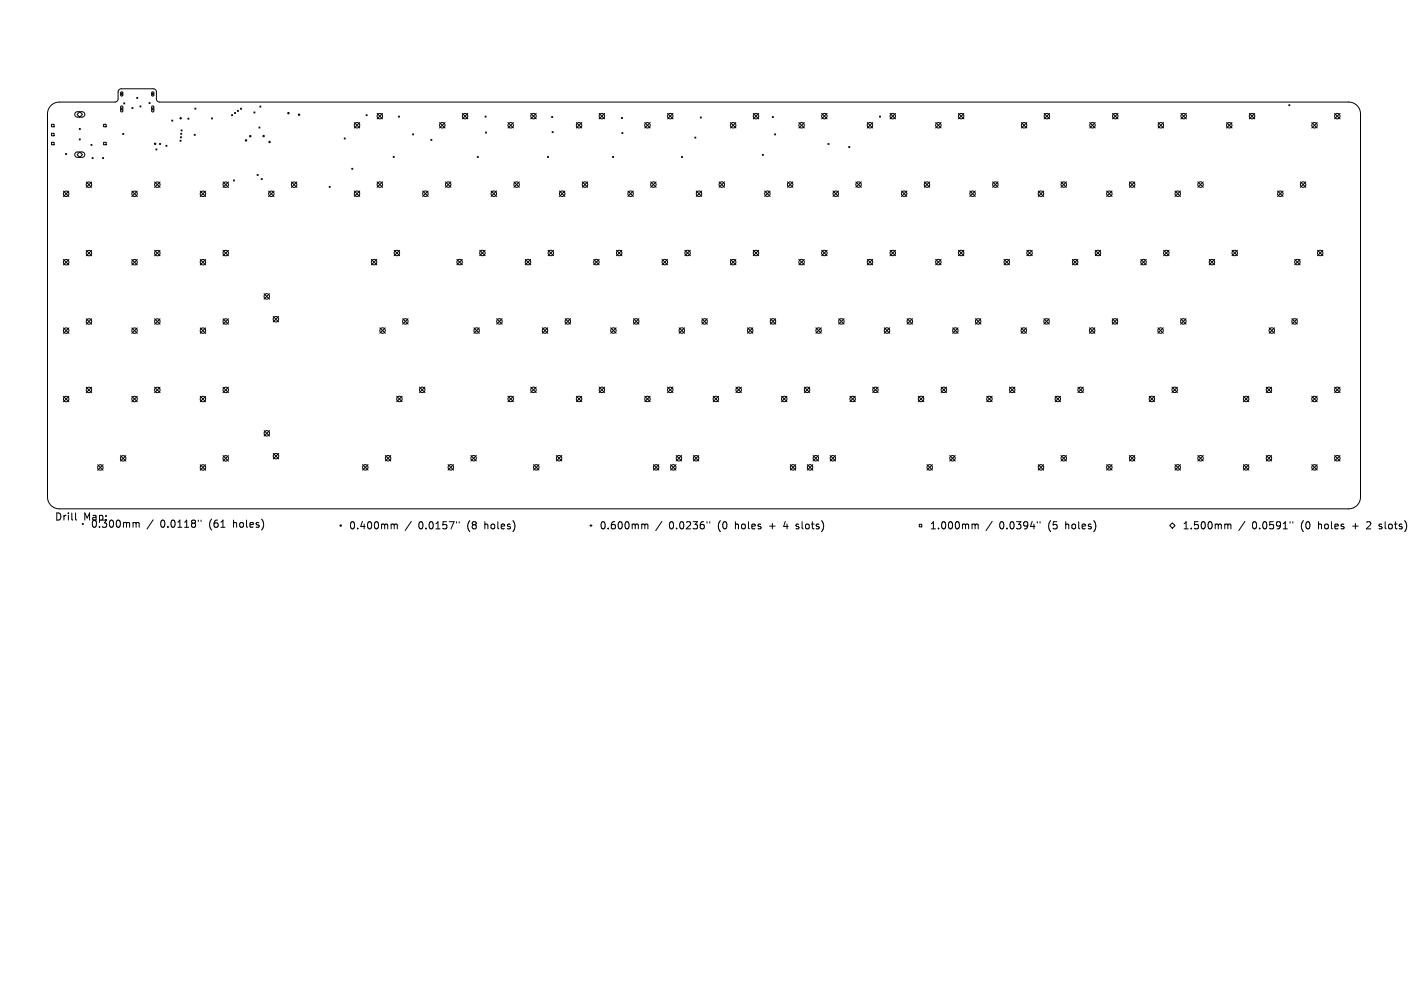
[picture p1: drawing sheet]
<svg xmlns="http://www.w3.org/2000/svg" width="297mm" height="210mm" viewBox="0 0 297 210" stroke-linecap="round" stroke-linejoin="round" font-family="sans-serif">
<defs><g id="words">
<g font-size="2.1">
<text x="11.5" y="110">Drill</text>
<text x="17.6" y="110">Map:</text>
<text x="19.1" y="111.5">0.300mm</text>
<text x="33.8" y="111.5">0.0118&quot;</text>
<text x="44.2" y="111.5">(61</text>
<text x="49.4" y="111.5">holes)</text>
<text x="73.5" y="111.8">0.400mm</text>
<text x="88.3" y="111.8">0.0157&quot;</text>
<text x="98.7" y="111.8">(8</text>
<text x="102.4" y="111.8">holes)</text>
<text x="126.4" y="111.8">0.600mm</text>
<text x="141.1" y="111.8">0.0236&quot;</text>
<text x="151.5" y="111.8">(0</text>
<text x="155.3" y="111.8">holes</text>
<text x="162.6" y="111.8">+</text>
<text x="165.8" y="111.8">4</text>
<text x="168.6" y="111.8">slots)</text>
<text x="196.1" y="111.8">1.000mm</text>
<text x="210.8" y="111.8">0.0394&quot;</text>
<text x="221.2" y="111.8">(5</text>
<text x="224.9" y="111.8">holes)</text>
<text x="249.4" y="111.8">1.500mm</text>
<text x="264.1" y="111.8">0.0591&quot;</text>
<text x="274.5" y="111.8">(0</text>
<text x="278.3" y="111.8">holes</text>
<text x="285.6" y="111.8">+</text>
<text x="288.8" y="111.8">2</text>
<text x="291.6" y="111.8">slots)</text>
</g>
</g></defs>
<g fill="none" stroke="#000" stroke-width=".21">
<path d="M25.5 19.8h.4M25.5 19.4h.2l.2 .1v.6l-.2 .2-.2-.2zM25.7 19.6v.4M32 19.8h.5M32.1 19.4h.2l.1 .1v.6l-.1 .2-.3-.2zM32.2 19.6v.4M10.7 22.3l.8-.5 .8-.3h12.1l.5-.5 .1-1.9 .6-.4 7 .1 .4 .5v1.8l.3 .3 .4 .1h250.8a2.49 2.49 0 0 1 2.5 2.5v80.8a2.49 2.49 0 0 1-2.5 2.5h-272a2.49 2.49 0 0 1-2.5-2.5v-80.8l.2-.8zM10.9 26.2h.5v.5h-.5zM10.9 28.1h.5v.5h-.5zM10.9 30h.5v.5h-.5zM13.8 32.4l.3 .2M14.1 32.4l-.3 .2"/>
<path d="M15.9 23.7l.4-.1h1.2l.3 .2 .1 .5-.4 .4h-1.3l-.4-.4zM15.9 32.2l.4-.2 1.2 .1 .3 .2 .1 .5-.4 .4h-1.3l-.4-.4zM16.3 24.1l.5-.5 .6 .5-.6 .6zM16.3 32.6l.5-.6 .6 .6-.6 .6zM16.7 27.1l.2 .2M16.7 29.3l.2 .2M16.9 27.1l-.2 .2M16.9 29.3l-.2 .2M18.2 38.4l1.1 1.1M19.2 30.4l.2 .3M19.3 38.4l-1.1 1.1M19.4 30.4l-.2 .3"/>
<path d="M19.4 33.2l.2 .3M19.6 33.2l-.2 .3M21.6 33.2l.3 .3M21.9 33.2l-.3 .3M21.9 26.2h.5v.5h-.5zM21.9 30h.5v.5h-.5zM25.5 23h.4M25.5 22.4l.3-.1 .1 .2v.9l-.2 .2-.2-.2zM25.7 22.7v.5M25.9 28.1l.2 .3M26.1 21.7l.2 .2M26.1 28.1l-.2 .3"/>
<path d="M26.3 21.7l-.2 .2M27.8 22.7l.2 .2M28 22.7l-.2 .2M28.8 20.5l.3 .3M29.1 20.5l-.3 .3M29.5 22.3l.2 .3M29.7 22.3l-.2 .3M31.4 21.6l.3 .2M31.7 21.6l-.3 .2M32 23h.5M32.1 22.4l.2-.1 .1 .2v.9l-.1 .2-.3-.2zM32.2 22.7v.5"/>
<path d="M32.6 38.4l1.2 1.1M32.9 31.4l.2 .2M33.1 31.4l-.2 .2M33.6 30.2l.3 .3M33.8 38.4l-1.2 1.1M33.9 30.2l-.3 .3M35 30.6l.2 .3M35.2 30.6l-.2 .3M36.2 25.3l.3 .2M36.5 25.3l-.3 .2M38 29.6l.2 .2M38.1 28.8l.2 .3"/>
<path d="M38.1 28.1l.2 .2M38.2 27.4l.2 .2M38.2 29.6l-.2 .2M38.3 28.8l-.2 .3M38.3 28.1l-.2 .2M38.4 27.4l-.2 .2M39.6 24.9l.3 .2M39.9 24.9l-.3 .2M41 28.3l.2 .2M41.1 22.8l.2 .2M41.2 28.3l-.2 .2M41.3 22.8l-.2 .2"/>
<path d="M44.6 24.9l.2 .2M44.8 24.9l-.2 .2M47 38.4l1.2 1.1M48.2 38.4l-1.2 1.1M48.8 24.2l.3 .2M49.1 24.2l-.3 .2M49.2 37.9l.3 .3M49.5 37.9l-.3 .3M49.5 23.7l.2 .2M49.7 23.7l-.2 .2M50.1 23.3l.2 .2M50.3 23.3l-.2 .2"/>
<path d="M50.7 22.8l.3 .2M51 22.8l-.3 .2M53.6 23.6l.2 .2M53.8 23.6l-.2 .2M54.2 36.8l.3 .2M54.5 36.8l-.3 .2M54.6 26.8l.2 .2M54.8 22.4l.2 .2M54.8 26.8l-.2 .2M55 22.4l-.2 .2M55.1 37.7l.2 .2M55.3 37.7l-.2 .2"/>
<path d="M61.5 38.4l1.1 1.1M62.6 38.4l-1.1 1.1M69.4 39.3l.3 .2M69.7 39.3l-.3 .2M72.6 29.1l.2 .2M72.8 29.1l-.2 .2M74.2 35.5l.2 .2M74.4 35.5l-.2 .2M74.7 25.8l1.2 1.2M75.9 25.8l-1.2 1.2M77.2 24.2l.2 .2M77.4 24.2l-.2 .2"/>
<path d="M79.5 23.9l1.2 1.2M79.5 38.3l1.2 1.2M80.7 23.9l-1.2 1.2M80.7 38.3l-1.2 1.2M82.9 33l.3 .2M83.2 33l-.3 .2M84 24.5l.3 .2M84.3 24.5l-.3 .2M87 28.2l.3 .3M87.3 28.2l-.3 .3M90.9 29.4l.2 .2M91.1 29.4l-.2 .2"/>
<path d="M92.7 25.8l1.2 1.2M93.9 25.8l-1.2 1.2M94 38.3l1.1 1.2M95.1 38.3l-1.1 1.2M97.5 23.9l1.2 1.2M98.7 23.9l-1.2 1.2M100.7 33l.2 .2M100.9 33l-.2 .2M102.3 24.5l.2 .2M102.4 27.8l.2 .3M102.5 24.5l-.2 .2M102.6 27.8l-.2 .3"/>
<path d="M107.1 25.8l1.2 1.2M108.3 25.8l-1.2 1.2M108.4 38.3l1.1 1.2M109.5 38.3l-1.1 1.2M112 23.9l1.1 1.2M113.1 23.9l-1.1 1.2M115.5 33l.2 .2M115.7 33l-.2 .2M116.4 24.6l.2 .2M116.5 27.7l.2 .3M116.6 24.6l-.2 .2M116.7 27.7l-.2 .3"/>
<path d="M121.6 25.8l1.1 1.2M122.7 25.8l-1.1 1.2M122.8 38.3l1.2 1.2M124 38.3l-1.2 1.2M126.4 23.9l1.1 1.2M127.5 23.9l-1.1 1.2M129.2 33l.2 .2M129.4 33l-.2 .2M131.1 24.8l.2 .2M131.2 27.9l.2 .3M131.3 24.8l-.2 .2M131.4 27.9l-.2 .3"/>
<path d="M136 25.8l1.2 1.2M137.2 25.8l-1.2 1.2M137.2 38.3l1.2 1.2M138.4 38.3l-1.2 1.2M140.8 23.9l1.2 1.2M142 23.9l-1.2 1.2M143.8 33l.2 .2M144 33l-.2 .2M146.6 28.9l.2 .2M146.8 28.9l-.2 .2M147.7 24.7l.2 .2M147.9 24.7l-.2 .2"/>
<path d="M151.7 38.3l1.1 1.2M152.8 38.3l-1.1 1.2M154.1 25.8l1.1 1.2M155.2 25.8l-1.1 1.2M158.9 23.9l1.1 1.2M160 23.9l-1.1 1.2M160.8 32.5l.2 .3M161 32.5l-.2 .3M162.9 24.6l.2 .2M163.1 24.6l-.2 .2M163.4 28.2l.2 .3M163.6 28.2l-.2 .3"/>
<path d="M166.1 38.3l1.2 1.2M167.3 38.3l-1.2 1.2M168.5 25.8l1.2 1.2M169.7 25.8l-1.2 1.2M173.3 23.9l1.2 1.2M174.5 23.9l-1.2 1.2M174.6 30.2l.3 .3M174.9 30.2l-.3 .3M179 30.9l.3 .2M179.3 30.9l-.3 .2M180.5 38.3l1.2 1.2M181.7 38.3l-1.2 1.2"/>
<path d="M182.9 25.8l1.2 1.2M184.1 25.8l-1.2 1.2M185.5 24.5l.2 .2M185.7 24.5l-.2 .2M187.7 23.9l1.2 1.2M188.9 23.9l-1.2 1.2M195 38.3l1.1 1.2M196.1 38.3l-1.1 1.2M197.4 25.8l1.1 1.2M198.5 25.8l-1.1 1.2M202.2 23.9l1.1 1.2M203.3 23.9l-1.1 1.2"/>
<path d="M209.4 38.3l1.1 1.2M210.5 38.3l-1.1 1.2M215.4 25.8l1.2 1.2M216.6 25.8l-1.2 1.2M220.2 23.9l1.2 1.2M221.4 23.9l-1.2 1.2M223.8 38.3l1.2 1.2M225 38.3l-1.2 1.2M229.9 25.8l1.1 1.2M231 25.8l-1.1 1.2M234.7 23.9l1.1 1.2M235.8 23.9l-1.1 1.2"/>
<path d="M238.2 38.3l1.2 1.2M239.4 38.3l-1.2 1.2M244.3 25.8l1.1 1.2M245.4 25.8l-1.1 1.2M249.1 23.9l1.2 1.2M250.3 23.9l-1.2 1.2M252.7 38.3l1.1 1.2M253.8 38.3l-1.1 1.2M258.7 25.8l1.2 1.2M259.9 25.8l-1.2 1.2M263.5 23.9l1.2 1.2M264.7 23.9l-1.2 1.2"/>
<path d="M271.9 22.1l.2 .2M272.1 22.1l-.2 .2M274.3 38.3l1.2 1.2M275.5 38.3l-1.2 1.2M276.7 25.8l1.2 1.2M277.9 25.8l-1.2 1.2M281.5 23.9l1.2 1.2M282.7 23.9l-1.2 1.2M13.4 40.3l1.1 1.1M13.4 54.7l1.1 1.2M14.5 40.3l-1.1 1.1M14.5 54.7l-1.1 1.2"/>
<path d="M18.2 52.8l1.1 1.1M19.3 52.8l-1.1 1.1M27.8 40.3l1.2 1.1M27.8 54.7l1.2 1.2M29 40.3l-1.2 1.1M29 54.7l-1.2 1.2M32.6 52.8l1.2 1.1M33.8 52.8l-1.2 1.1M42.2 54.7l1.2 1.2M42.2 40.3l1.2 1.1M43.4 40.3l-1.2 1.1M43.4 54.7l-1.2 1.2"/>
<path d="M47 52.8l1.2 1.1M48.2 52.8l-1.2 1.1M56.7 40.3l1.1 1.1M57.8 40.3l-1.1 1.1M74.7 40.3l1.2 1.1M75.9 40.3l-1.2 1.1M78.3 54.7l1.2 1.1M79.5 54.7l-1.2 1.1M83.1 52.8l1.2 1.1M84.3 52.8l-1.2 1.1M89.2 40.3l1.1 1.1M90.3 40.3l-1.1 1.1"/>
<path d="M96.4 54.7l1.1 1.1M97.5 54.7l-1.1 1.1M101.2 52.8l1.1 1.1M102.3 52.8l-1.1 1.1M103.6 40.3l1.1 1.1M104.7 40.3l-1.1 1.1M110.8 54.7l1.2 1.1M112 54.7l-1.2 1.1M115.6 52.8l1.2 1.1M116.8 52.8l-1.2 1.1M118 40.3l1.2 1.1M119.2 40.3l-1.2 1.1"/>
<path d="M125.2 54.7l1.2 1.1M126.4 54.7l-1.2 1.1M130 52.8l1.2 1.1M131.2 52.8l-1.2 1.1M132.4 40.3l1.2 1.1M133.6 40.3l-1.2 1.1M139.7 54.7l1.1 1.1M140.8 54.7l-1.1 1.1M144.5 52.8l1.1 1.1M145.6 52.8l-1.1 1.1M146.9 40.3l1.1 1.1M148 40.3l-1.1 1.1"/>
<path d="M154.1 54.7l1.1 1.1M155.2 54.7l-1.1 1.1M158.9 52.8l1.1 1.1M160 52.8l-1.1 1.1M161.3 40.3l1.1 1.1M162.4 40.3l-1.1 1.1M168.5 54.7l1.2 1.1M169.7 54.7l-1.2 1.1M173.3 52.8l1.2 1.1M174.5 52.8l-1.2 1.1M175.7 40.3l1.2 1.1M176.9 40.3l-1.2 1.1"/>
<path d="M182.9 54.7l1.2 1.1M184.1 54.7l-1.2 1.1M187.7 52.8l1.2 1.1M188.9 52.8l-1.2 1.1M190.1 40.3l1.2 1.1M191.3 40.3l-1.2 1.1M197.4 54.7l1.1 1.1M198.5 54.7l-1.1 1.1M202.2 52.8l1.1 1.1M203.3 52.8l-1.1 1.1M204.6 40.3l1.1 1.1M205.7 40.3l-1.1 1.1"/>
<path d="M211.8 54.7l1.1 1.1M212.9 54.7l-1.1 1.1M216.6 52.8l1.1 1.1M217.7 52.8l-1.1 1.1M219 40.3l1.2 1.1M220.2 40.3l-1.2 1.1M226.2 54.7l1.2 1.1M227.4 54.7l-1.2 1.1M231 52.8l1.2 1.1M232.2 52.8l-1.2 1.1M233.4 40.3l1.2 1.1M234.6 40.3l-1.2 1.1"/>
<path d="M240.6 54.7l1.2 1.1M241.8 54.7l-1.2 1.1M245.4 52.8l1.2 1.1M246.6 52.8l-1.2 1.1M247.9 40.3l1.1 1.1M249 40.3l-1.1 1.1M255.1 54.7l1.1 1.1M256.2 54.7l-1.1 1.1M259.9 52.8l1.1 1.1M261 52.8l-1.1 1.1M269.5 40.3l1.1 1.1M270.6 40.3l-1.1 1.1"/>
<path d="M273.1 54.7l1.2 1.1M274.3 54.7l-1.2 1.1M277.9 52.8l1.2 1.1M279.1 52.8l-1.2 1.1M13.4 69.1l1.1 1.2M14.5 69.1l-1.1 1.2M18.2 67.2l1.1 1.2M19.3 67.2l-1.1 1.2M27.8 69.1l1.2 1.2M29 69.1l-1.2 1.2M32.6 67.2l1.2 1.2M33.8 67.2l-1.2 1.2"/>
<path d="M42.2 69.1l1.2 1.2M43.4 69.1l-1.2 1.2M47 67.2l1.2 1.2M48.2 67.2l-1.2 1.2M55.7 61.9l1.1 1.2M56.8 61.9l-1.1 1.2M57.6 66.7l1.2 1.2M58.8 66.7l-1.2 1.2M80.1 69.1l1.2 1.2M81.3 69.1l-1.2 1.2M84.9 67.2l1.2 1.1M86.1 67.2l-1.2 1.1"/>
<path d="M100 69.1l1.1 1.2M101.1 69.1l-1.1 1.2M104.8 67.2l1.1 1.1M105.9 67.2l-1.1 1.1M114.4 69.1l1.1 1.2M115.5 69.1l-1.1 1.2M119.2 67.2l1.2 1.1M120.4 67.2l-1.2 1.1M128.8 69.1l1.2 1.2M130 69.1l-1.2 1.2M133.6 67.2l1.2 1.1M134.8 67.2l-1.2 1.1"/>
<path d="M143.2 69.1l1.2 1.2M144.4 69.1l-1.2 1.2M148.1 67.2l1.1 1.1M149.2 67.2l-1.1 1.1M157.7 69.1l1.1 1.2M158.8 69.1l-1.1 1.2M162.5 67.2l1.1 1.1M163.6 67.2l-1.1 1.1M172.1 69.1l1.2 1.2M173.3 69.1l-1.2 1.2M176.9 67.2l1.2 1.1M178.1 67.2l-1.2 1.1"/>
<path d="M186.5 69.1l1.2 1.2M187.7 69.1l-1.2 1.2M191.3 67.2l1.2 1.1M192.5 67.2l-1.2 1.1M200.9 69.1l1.2 1.2M202.1 69.1l-1.2 1.2M205.8 67.2l1.1 1.1M206.9 67.2l-1.1 1.1M215.4 69.1l1.1 1.2M216.5 69.1l-1.1 1.2M220.2 67.2l1.1 1.1M221.3 67.2l-1.1 1.1"/>
<path d="M229.8 69.1l1.2 1.2M231 69.1l-1.2 1.2M234.6 67.2l1.2 1.1M235.8 67.2l-1.2 1.1M244.2 69.1l1.2 1.2M245.4 69.1l-1.2 1.2M249 67.2l1.2 1.1M250.2 67.2l-1.2 1.1M267.7 69.1l1.2 1.2M268.9 69.1l-1.2 1.2M272.5 67.2l1.2 1.1M273.7 67.2l-1.2 1.1"/>
<path d="M13.4 83.6l1.1 1.1M14.5 83.6l-1.1 1.1M18.2 81.6l1.1 1.2M19.3 81.6l-1.1 1.2M20.6 98l1.1 1.1M21.7 98l-1.1 1.1M25.4 96.1l1.2 1.1M26.6 96.1l-1.2 1.1M27.8 83.6l1.2 1.1M29 83.6l-1.2 1.1M32.6 81.6l1.2 1.2M33.8 81.6l-1.2 1.2"/>
<path d="M42.2 98l1.2 1.1M42.2 83.6l1.2 1.1M43.4 83.6l-1.2 1.1M43.4 98l-1.2 1.1M47 81.6l1.2 1.2M47 96.1l1.2 1.1M48.2 81.6l-1.2 1.2M48.2 96.1l-1.2 1.1M55.7 90.8l1.2 1.1M56.9 90.8l-1.2 1.1M57.6 95.6l1.2 1.2M58.8 95.6l-1.2 1.2"/>
<path d="M76.5 98l1.1 1.1M77.6 98l-1.1 1.1M81.3 96l1.1 1.2M82.4 96l-1.1 1.2M83.7 83.5l1.1 1.2M84.8 83.5l-1.1 1.2M88.5 81.6l1.1 1.2M89.6 81.6l-1.1 1.2M94.5 98l1.2 1.1M95.7 98l-1.2 1.1M99.3 96l1.2 1.2M100.5 96l-1.2 1.2"/>
<path d="M107.1 83.5l1.2 1.2M108.3 83.5l-1.2 1.2M112 81.6l1.1 1.2M112.5 98l1.2 1.1M113.1 81.6l-1.1 1.2M113.7 98l-1.2 1.1M117.4 96l1.1 1.2M118.5 96l-1.1 1.2M121.6 83.5l1.1 1.2M122.7 83.5l-1.1 1.2M126.4 81.6l1.1 1.2M127.5 81.6l-1.1 1.2"/>
<path d="M136 83.5l1.2 1.2M137.2 83.5l-1.2 1.2M137.8 98l1.2 1.1M139 98l-1.2 1.1M140.8 81.6l1.2 1.2M141.4 98l1.2 1.1M142 81.6l-1.2 1.2M142.6 98l-1.2 1.1M142.6 96l1.2 1.2M143.8 96l-1.2 1.2M146.3 96.1l1.1 1.1M147.4 96.1l-1.1 1.1"/>
<path d="M150.4 83.5l1.2 1.2M151.6 83.5l-1.2 1.2M155.2 81.6l1.2 1.2M156.4 81.6l-1.2 1.2M164.9 83.5l1.1 1.2M166 83.5l-1.1 1.2M166.7 98l1.2 1.1M167.9 98l-1.2 1.1M169.7 81.6l1.1 1.2M170.3 98l1.2 1.1M170.8 81.6l-1.1 1.2M171.5 98l-1.2 1.1"/>
<path d="M171.5 96l1.2 1.2M172.7 96l-1.2 1.2M175.1 96.1l1.2 1.1M176.3 96.1l-1.2 1.1M179.3 83.5l1.1 1.2M180.4 83.5l-1.1 1.2M184.1 81.6l1.1 1.2M185.2 81.6l-1.1 1.2M193.7 83.5l1.2 1.2M194.9 83.5l-1.2 1.2M195.5 98l1.2 1.1M196.7 98l-1.2 1.1"/>
<path d="M198.5 81.6l1.2 1.2M199.7 81.6l-1.2 1.2M200.3 96l1.2 1.2M201.5 96l-1.2 1.2M208.1 83.5l1.2 1.2M209.3 83.5l-1.2 1.2M212.9 81.6l1.2 1.2M214.1 81.6l-1.2 1.2M219 98l1.2 1.1M220.2 98l-1.2 1.1M222.6 83.5l1.1 1.2M223.7 83.5l-1.1 1.2"/>
<path d="M223.8 96l1.2 1.2M225 96l-1.2 1.2M227.4 81.6l1.1 1.2M228.5 81.6l-1.1 1.2M233.4 98l1.2 1.1M234.6 98l-1.2 1.1M238.2 96l1.2 1.2M239.4 96l-1.2 1.2M242.4 83.5l1.2 1.2M243.6 83.5l-1.2 1.2M247.2 81.6l1.2 1.2M247.9 98l1.1 1.1"/>
<path d="M248.4 81.6l-1.2 1.2M249 98l-1.1 1.1M252.7 96l1.1 1.2M253.8 96l-1.1 1.2M262.3 83.5l1.1 1.2M262.3 98l1.1 1.1M263.4 83.5l-1.1 1.2M263.4 98l-1.1 1.1M267.1 81.6l1.1 1.2M267.1 96l1.1 1.2M268.2 81.6l-1.1 1.2M268.2 96l-1.1 1.2"/>
<path d="M276.7 98l1.2 1.1M276.7 83.5l1.2 1.2M277.9 83.5l-1.2 1.2M277.9 98l-1.2 1.1M281.5 96l1.2 1.2M281.5 81.6l1.2 1.2M282.7 81.6l-1.2 1.2M282.7 96l-1.2 1.2M15.9 108.2v1.2l.3 .3M28.3 110.2l.4 .2M28.7 110.4l.2-.2h.4l.1 1M28.7 110.4v.8"/>
<path d="M32.3 109.6l-1.3 1.9M41.8 109.7v.3M42.4 109.7v.3M82.7 110.5l.5 .2M83.2 110.7l.2-.2 .3 .1 .1 .9M83.2 110.7v.8M86.8 109.9l-1.3 2M96.3 110v.3M96.9 110v.3M124.4 110.8h.5M124.7 110.6v.4M135.6 110.5l.4 .2"/>
<path d="M136 110.7l.2-.2 .4 .1 .1 .9M136 110.7v.8M139.6 109.9l-1.3 2M149.1 110v.3M149.7 110v.3M167.9 111.4l.1 .1M168 110.6v.3M193.9 110.6h.5v.5h-.5zM205.3 110.5l.4 .2M205.7 110.7l.2-.2 .4 .1v.9M205.7 110.7v.8M209.3 109.9l-1.3 2"/>
<path d="M218.8 110v.3M219.4 110v.3M246.7 110.8l.6-.5 .6 .5-.6 .6zM258.6 110.5l.4 .2M259 110.7l.2-.2 .4 .1 .1 .9M259 110.7v.8M262.6 109.9l-1.3 2M272.1 110v.3M272.7 110v.3M290.9 111.4l.1 .1M291 110.6v.3"/>
<circle cx="18.8" cy="38.9" r=".58"/>
<circle cx="32.7" cy="30.3" r=".15"/>
<circle cx="33.2" cy="38.9" r=".58"/>
<circle cx="38.1" cy="24.9" r=".15"/>
<circle cx="47.6" cy="38.9" r=".58"/>
<circle cx="51.9" cy="29.6" r=".15"/>
<circle cx="52.8" cy="28.7" r=".15"/>
<circle cx="55.6" cy="28.7" r=".15"/>
<circle cx="56.9" cy="29.9" r=".15"/>
<circle cx="60.8" cy="23.9" r=".15"/>
<circle cx="62" cy="38.9" r=".58"/>
<circle cx="63.1" cy="24.2" r=".15"/>
<circle cx="75.3" cy="26.4" r=".58"/>
<circle cx="80.1" cy="24.5" r=".58"/>
<circle cx="80.1" cy="38.9" r=".58"/>
<circle cx="93.3" cy="26.4" r=".58"/>
<circle cx="94.5" cy="38.9" r=".58"/>
<circle cx="98.1" cy="24.5" r=".58"/>
<circle cx="107.7" cy="26.4" r=".58"/>
<circle cx="109" cy="38.9" r=".58"/>
<circle cx="112.5" cy="24.5" r=".58"/>
<circle cx="122.1" cy="26.4" r=".58"/>
<circle cx="123.4" cy="38.9" r=".58"/>
<circle cx="127" cy="24.5" r=".58"/>
<circle cx="136.6" cy="26.4" r=".58"/>
<circle cx="137.8" cy="38.9" r=".58"/>
<circle cx="141.4" cy="24.5" r=".58"/>
<circle cx="152.3" cy="38.9" r=".58"/>
<circle cx="154.7" cy="26.4" r=".58"/>
<circle cx="159.5" cy="24.5" r=".58"/>
<circle cx="166.7" cy="38.9" r=".58"/>
<circle cx="169.1" cy="26.4" r=".58"/>
<circle cx="173.9" cy="24.5" r=".58"/>
<circle cx="181.1" cy="38.9" r=".58"/>
<circle cx="183.5" cy="26.4" r=".58"/>
<circle cx="188.3" cy="24.5" r=".58"/>
<circle cx="195.5" cy="38.9" r=".58"/>
<circle cx="197.9" cy="26.4" r=".58"/>
<circle cx="202.7" cy="24.5" r=".58"/>
<circle cx="210" cy="38.9" r=".58"/>
<circle cx="216" cy="26.4" r=".58"/>
<circle cx="220.8" cy="24.5" r=".58"/>
<circle cx="224.4" cy="38.9" r=".58"/>
<circle cx="230.4" cy="26.4" r=".58"/>
<circle cx="235.3" cy="24.5" r=".58"/>
<circle cx="238.8" cy="38.9" r=".58"/>
<circle cx="244.9" cy="26.4" r=".58"/>
<circle cx="249.7" cy="24.5" r=".58"/>
<circle cx="253.2" cy="38.9" r=".58"/>
<circle cx="259.3" cy="26.4" r=".58"/>
<circle cx="264.1" cy="24.5" r=".58"/>
<circle cx="274.9" cy="38.9" r=".58"/>
<circle cx="277.3" cy="26.4" r=".58"/>
<circle cx="282.1" cy="24.5" r=".58"/>
<circle cx="14" cy="40.9" r=".58"/>
<circle cx="14" cy="55.3" r=".58"/>
<circle cx="18.8" cy="53.4" r=".58"/>
<circle cx="28.4" cy="40.9" r=".58"/>
<circle cx="28.4" cy="55.3" r=".58"/>
<circle cx="33.2" cy="53.4" r=".58"/>
<circle cx="42.8" cy="40.9" r=".58"/>
<circle cx="42.8" cy="55.3" r=".58"/>
<circle cx="47.6" cy="53.4" r=".58"/>
<circle cx="57.2" cy="40.9" r=".58"/>
<circle cx="75.3" cy="40.8" r=".58"/>
<circle cx="78.9" cy="55.3" r=".58"/>
<circle cx="83.7" cy="53.3" r=".58"/>
<circle cx="89.7" cy="40.8" r=".58"/>
<circle cx="97" cy="55.3" r=".58"/>
<circle cx="101.8" cy="53.3" r=".58"/>
<circle cx="104.2" cy="40.8" r=".58"/>
<circle cx="111.4" cy="55.3" r=".58"/>
<circle cx="116.2" cy="53.3" r=".58"/>
<circle cx="118.6" cy="40.8" r=".58"/>
<circle cx="125.8" cy="55.3" r=".58"/>
<circle cx="130.6" cy="53.3" r=".58"/>
<circle cx="133" cy="40.8" r=".58"/>
<circle cx="140.2" cy="55.3" r=".58"/>
<circle cx="145" cy="53.3" r=".58"/>
<circle cx="147.4" cy="40.8" r=".58"/>
<circle cx="154.7" cy="55.3" r=".58"/>
<circle cx="159.5" cy="53.3" r=".58"/>
<circle cx="161.9" cy="40.8" r=".58"/>
<circle cx="169.1" cy="55.3" r=".58"/>
<circle cx="173.9" cy="53.3" r=".58"/>
<circle cx="176.3" cy="40.8" r=".58"/>
<circle cx="183.5" cy="55.3" r=".58"/>
<circle cx="188.3" cy="53.3" r=".58"/>
<circle cx="190.7" cy="40.8" r=".58"/>
<circle cx="197.9" cy="55.3" r=".58"/>
<circle cx="202.7" cy="53.3" r=".58"/>
<circle cx="205.1" cy="40.8" r=".58"/>
<circle cx="212.4" cy="55.3" r=".58"/>
<circle cx="217.2" cy="53.3" r=".58"/>
<circle cx="219.6" cy="40.8" r=".58"/>
<circle cx="226.8" cy="55.3" r=".58"/>
<circle cx="231.6" cy="53.3" r=".58"/>
<circle cx="234" cy="40.8" r=".58"/>
<circle cx="241.2" cy="55.3" r=".58"/>
<circle cx="246" cy="53.3" r=".58"/>
<circle cx="248.4" cy="40.8" r=".58"/>
<circle cx="255.6" cy="55.3" r=".58"/>
<circle cx="260.5" cy="53.3" r=".58"/>
<circle cx="270.1" cy="40.8" r=".58"/>
<circle cx="273.7" cy="55.3" r=".58"/>
<circle cx="278.5" cy="53.3" r=".58"/>
<circle cx="14" cy="69.7" r=".58"/>
<circle cx="18.8" cy="67.8" r=".58"/>
<circle cx="28.4" cy="69.7" r=".58"/>
<circle cx="33.2" cy="67.8" r=".58"/>
<circle cx="42.8" cy="69.7" r=".58"/>
<circle cx="47.6" cy="67.8" r=".58"/>
<circle cx="56.3" cy="62.5" r=".58"/>
<circle cx="58.2" cy="67.3" r=".58"/>
<circle cx="80.7" cy="69.7" r=".58"/>
<circle cx="85.5" cy="67.8" r=".58"/>
<circle cx="100.5" cy="69.7" r=".58"/>
<circle cx="105.3" cy="67.8" r=".58"/>
<circle cx="115" cy="69.7" r=".58"/>
<circle cx="119.8" cy="67.8" r=".58"/>
<circle cx="129.4" cy="69.7" r=".58"/>
<circle cx="134.2" cy="67.8" r=".58"/>
<circle cx="143.8" cy="69.7" r=".58"/>
<circle cx="148.6" cy="67.8" r=".58"/>
<circle cx="158.2" cy="69.7" r=".58"/>
<circle cx="163.1" cy="67.8" r=".58"/>
<circle cx="172.7" cy="69.7" r=".58"/>
<circle cx="177.5" cy="67.8" r=".58"/>
<circle cx="187.1" cy="69.7" r=".58"/>
<circle cx="191.9" cy="67.8" r=".58"/>
<circle cx="201.5" cy="69.7" r=".58"/>
<circle cx="206.3" cy="67.8" r=".58"/>
<circle cx="216" cy="69.7" r=".58"/>
<circle cx="220.8" cy="67.8" r=".58"/>
<circle cx="230.4" cy="69.7" r=".58"/>
<circle cx="235.2" cy="67.8" r=".58"/>
<circle cx="244.8" cy="69.7" r=".58"/>
<circle cx="249.6" cy="67.8" r=".58"/>
<circle cx="268.3" cy="69.7" r=".58"/>
<circle cx="273.1" cy="67.8" r=".58"/>
<circle cx="14" cy="84.1" r=".58"/>
<circle cx="18.8" cy="82.2" r=".58"/>
<circle cx="21.2" cy="98.6" r=".58"/>
<circle cx="26" cy="96.6" r=".58"/>
<circle cx="28.4" cy="84.1" r=".58"/>
<circle cx="33.2" cy="82.2" r=".58"/>
<circle cx="42.8" cy="98.6" r=".58"/>
<circle cx="42.8" cy="84.1" r=".58"/>
<circle cx="47.6" cy="96.6" r=".58"/>
<circle cx="47.6" cy="82.2" r=".58"/>
<circle cx="56.3" cy="91.4" r=".58"/>
<circle cx="58.2" cy="96.2" r=".58"/>
<circle cx="77.1" cy="98.5" r=".58"/>
<circle cx="81.9" cy="96.6" r=".58"/>
<circle cx="84.3" cy="84.1" r=".58"/>
<circle cx="89.1" cy="82.2" r=".58"/>
<circle cx="95.1" cy="98.5" r=".58"/>
<circle cx="99.9" cy="96.6" r=".58"/>
<circle cx="107.7" cy="84.1" r=".58"/>
<circle cx="112.5" cy="82.2" r=".58"/>
<circle cx="113.1" cy="98.5" r=".58"/>
<circle cx="117.9" cy="96.6" r=".58"/>
<circle cx="122.1" cy="84.1" r=".58"/>
<circle cx="127" cy="82.2" r=".58"/>
<circle cx="136.6" cy="84.1" r=".58"/>
<circle cx="138.4" cy="98.5" r=".58"/>
<circle cx="141.4" cy="82.2" r=".58"/>
<circle cx="142" cy="98.6" r=".58"/>
<circle cx="143.2" cy="96.6" r=".58"/>
<circle cx="146.8" cy="96.6" r=".58"/>
<circle cx="151" cy="84.1" r=".58"/>
<circle cx="155.8" cy="82.2" r=".58"/>
<circle cx="165.4" cy="84.1" r=".58"/>
<circle cx="167.3" cy="98.5" r=".58"/>
<circle cx="170.2" cy="82.2" r=".58"/>
<circle cx="170.9" cy="98.6" r=".58"/>
<circle cx="172.1" cy="96.6" r=".58"/>
<circle cx="175.7" cy="96.6" r=".58"/>
<circle cx="179.9" cy="84.1" r=".58"/>
<circle cx="184.7" cy="82.2" r=".58"/>
<circle cx="194.3" cy="84.1" r=".58"/>
<circle cx="196.1" cy="98.5" r=".58"/>
<circle cx="199.1" cy="82.2" r=".58"/>
<circle cx="200.9" cy="96.6" r=".58"/>
<circle cx="208.7" cy="84.1" r=".58"/>
<circle cx="213.5" cy="82.2" r=".58"/>
<circle cx="219.6" cy="98.5" r=".58"/>
<circle cx="223.1" cy="84.1" r=".58"/>
<circle cx="224.4" cy="96.6" r=".58"/>
<circle cx="227.9" cy="82.2" r=".58"/>
<circle cx="234" cy="98.5" r=".58"/>
<circle cx="238.8" cy="96.6" r=".58"/>
<circle cx="243" cy="84.1" r=".58"/>
<circle cx="247.8" cy="82.2" r=".58"/>
<circle cx="248.4" cy="98.5" r=".58"/>
<circle cx="253.2" cy="96.6" r=".58"/>
<circle cx="262.9" cy="84.1" r=".58"/>
<circle cx="262.9" cy="98.5" r=".58"/>
<circle cx="267.7" cy="82.2" r=".58"/>
<circle cx="267.7" cy="96.6" r=".58"/>
<circle cx="277.3" cy="84.1" r=".58"/>
<circle cx="277.3" cy="98.5" r=".58"/>
<circle cx="282.1" cy="82.2" r=".58"/>
<circle cx="282.1" cy="96.6" r=".58"/>
<circle cx="71.9" cy="110.8" r=".15"/>
</g>
<use href="#words"/>
</svg>
